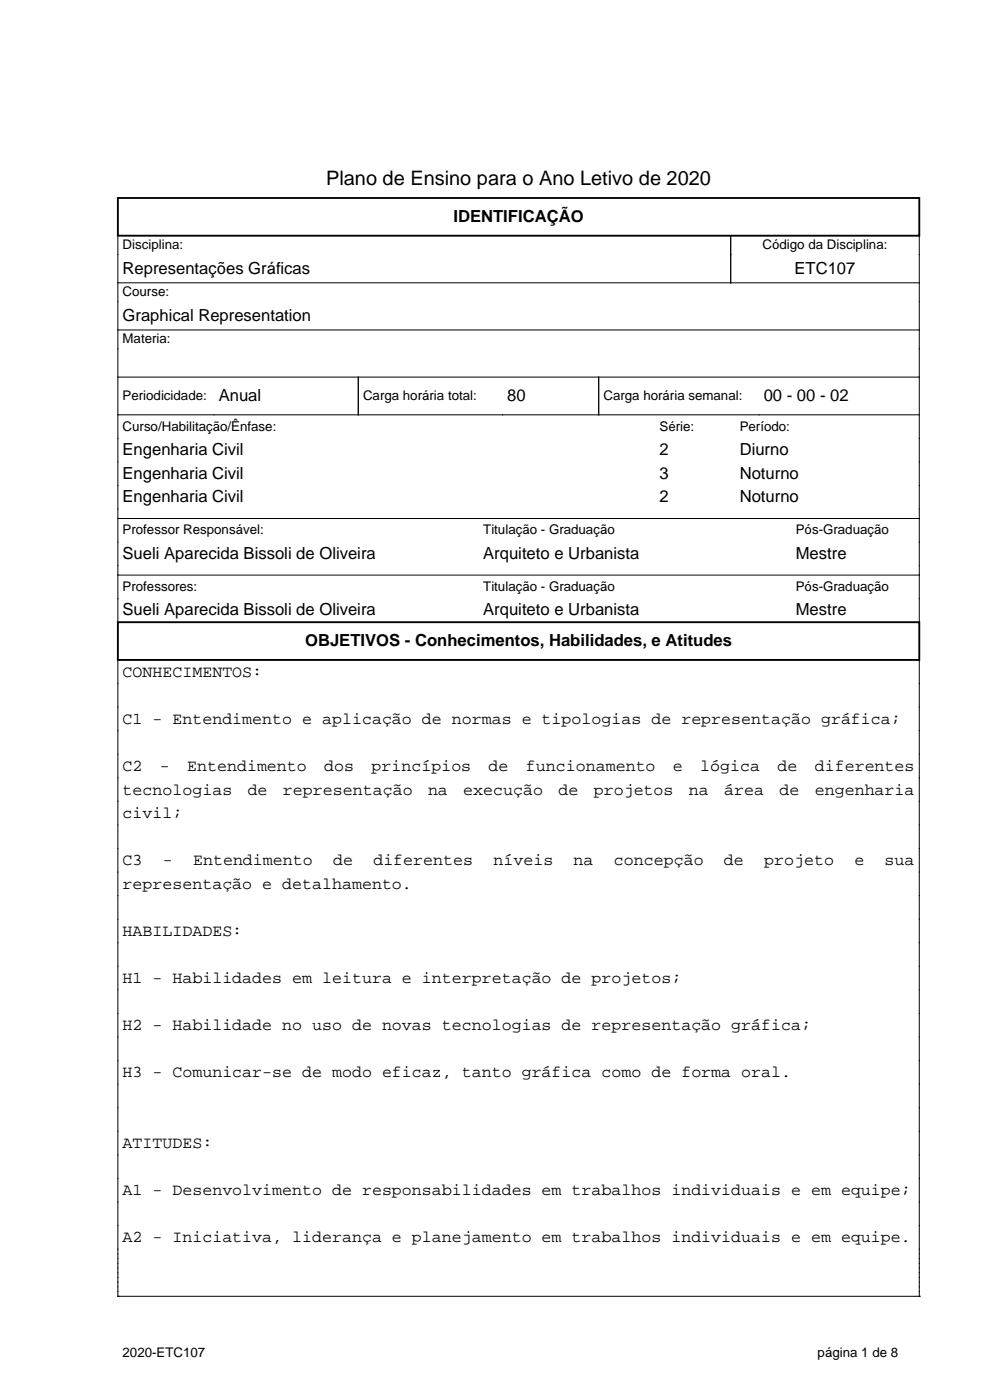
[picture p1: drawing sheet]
<svg xmlns="http://www.w3.org/2000/svg" width="210mm" height="297mm" viewBox="0 0 210 297" stroke-linecap="round" stroke-linejoin="round" font-family="sans-serif">
<defs><g id="words">
<text font-size="4.2" x="69.2" y="39.3">Plano de Ensino para o Ano Letivo de 2020</text>
<g font-size="3.5">
<text x="96.2" y="47.1">IDENTIFICAÇÃO</text>
<text x="26" y="58.1">Representações Gráficas</text>
<text x="168.5" y="58.1">ETC107</text>
<text x="26" y="68.1">Graphical Representation</text>
<text x="46.4" y="85.1">Anual</text>
<text x="107.6" y="85.1">80</text>
<text x="162" y="85.1">00 - 00 - 02</text>
<text x="26" y="96.6">Engenharia Civil</text>
<text x="26" y="101.6">Engenharia Civil</text>
<text x="139.9" y="96.6">2</text>
<text x="139.9" y="101.6">3</text>
<text x="156.9" y="96.6">Diurno</text>
<text x="156.9" y="101.6">Noturno</text>
<text x="26" y="106.6">Engenharia Civil</text>
<text x="139.9" y="106.6">2</text>
<text x="156.9" y="106.6">Noturno</text>
<text x="26" y="118.6">Sueli Aparecida Bissoli de Oliveira</text>
<text x="102.5" y="118.6">Arquiteto e Urbanista</text>
<text x="168.8" y="118.6">Mestre</text>
<text x="26" y="130.6">Sueli Aparecida Bissoli de Oliveira</text>
<text x="102.5" y="130.6">Arquiteto e Urbanista</text>
<text x="168.8" y="130.6">Mestre</text>
<text x="64.7" y="137.1">OBJETIVOS - Conhecimentos, Habilidades, e Atitudes</text>
<text x="26" y="143.6">CONHECIMENTOS:</text>
<text x="26" y="153.6">C1 - Entendimento e aplicação de normas e tipologias de representação gráfica;</text>
<text x="26" y="163.6">C2</text>
<text x="33.9" y="163.6">-</text>
<text x="39.7" y="163.6">Entendimento</text>
<text x="68.8" y="163.6">dos</text>
<text x="78.8" y="163.6">princípios</text>
<text x="103.6" y="163.6">de</text>
<text x="111.6" y="163.6">funcionamento</text>
<text x="142.8" y="163.6">e</text>
<text x="148.5" y="163.6">lógica</text>
<text x="164.9" y="163.6">de</text>
<text x="172.8" y="163.6">diferentes</text>
<text x="26" y="168.6">tecnologias</text>
<text x="26" y="173.6">civil;</text>
<text x="52.5" y="168.6">de</text>
<text x="60" y="168.6">representação</text>
<text x="90.8" y="168.6">na</text>
<text x="98.3" y="168.6">execução</text>
<text x="118.5" y="168.6">de</text>
<text x="126" y="168.6">projetos</text>
<text x="146.1" y="168.6">na</text>
<text x="153.6" y="168.6">área</text>
<text x="165.3" y="168.6">de</text>
<text x="172.8" y="168.6">engenharia</text>
<text x="26" y="183.6">C3</text>
<text x="34.5" y="183.6">-</text>
<text x="41" y="183.6">Entendimento</text>
<text x="70.7" y="183.6">de</text>
<text x="79.2" y="183.6">diferentes</text>
<text x="104.7" y="183.6">níveis</text>
<text x="121.7" y="183.6">na</text>
<text x="130.2" y="183.6">concepção</text>
<text x="153.6" y="183.6">de</text>
<text x="162.1" y="183.6">projeto</text>
<text x="181.2" y="183.6">e</text>
<text x="187.7" y="183.6">sua</text>
<text x="26" y="188.6">representação e detalhamento.</text>
<text x="26" y="198.6">HABILIDADES:</text>
<text x="26" y="208.6">H1 - Habilidades em leitura e interpretação de projetos;</text>
<text x="26" y="218.6">H2 - Habilidade no uso de novas tecnologias de representação gráfica;</text>
<text x="26" y="228.6">H3 - Comunicar-se de modo eficaz, tanto gráfica como de forma oral.</text>
<text x="26" y="243.6">ATITUDES:</text>
<text x="26" y="253.6">A1 - Desenvolvimento de responsabilidades em trabalhos individuais e em equipe;</text>
<text x="26" y="263.6">A2 - Iniciativa, liderança e planejamento em trabalhos individuais e em equipe.</text>
</g>
<g font-size="2.8">
<text x="26" y="52.8">Disciplina:</text>
<text x="161.7" y="52.8">Código da Disciplina:</text>
<text x="26" y="62.8">Course:</text>
<text x="26" y="72.8">Materia:</text>
<text x="26" y="84.8">Periodicidade:</text>
<text x="77" y="84.8">Carga horária total:</text>
<text x="128" y="84.8">Carga horária semanal:</text>
<text x="26" y="91.3">Curso/Habilitação/Ênfase:</text>
<text x="139.9" y="91.3">Série:</text>
<text x="156.9" y="91.3">Período:</text>
<text x="26" y="113.3">Professor Responsável:</text>
<text x="102.5" y="113.3">Titulação - Graduação</text>
<text x="168.8" y="113.3">Pós-Graduação</text>
<text x="26" y="125.3">Professores:</text>
<text x="102.5" y="125.3">Titulação - Graduação</text>
<text x="168.8" y="125.3">Pós-Graduação</text>
<text x="26" y="287.8">2020-ETC107</text>
<text x="173.4" y="287.8">página 1 de 8</text>
</g>
</g></defs>
<path d="M25 42h170v8h-170zM25 132h170v8h-170z" fill="none" stroke="#000" stroke-width=".4"/>
<g fill="none" stroke="#000" stroke-width=".21">
<path d="M25 50v82M155 50v10M195 50v82M25 60h170M25 70h170M25 80h170M76 80v8M127 80v8M25 88h170M25 110h170M25 140v135M25 122h170"/>
<path d="M195 140v135M25 275h.1M25 275h170M195 275h.1"/>
</g>
<use href="#words"/>
</svg>
